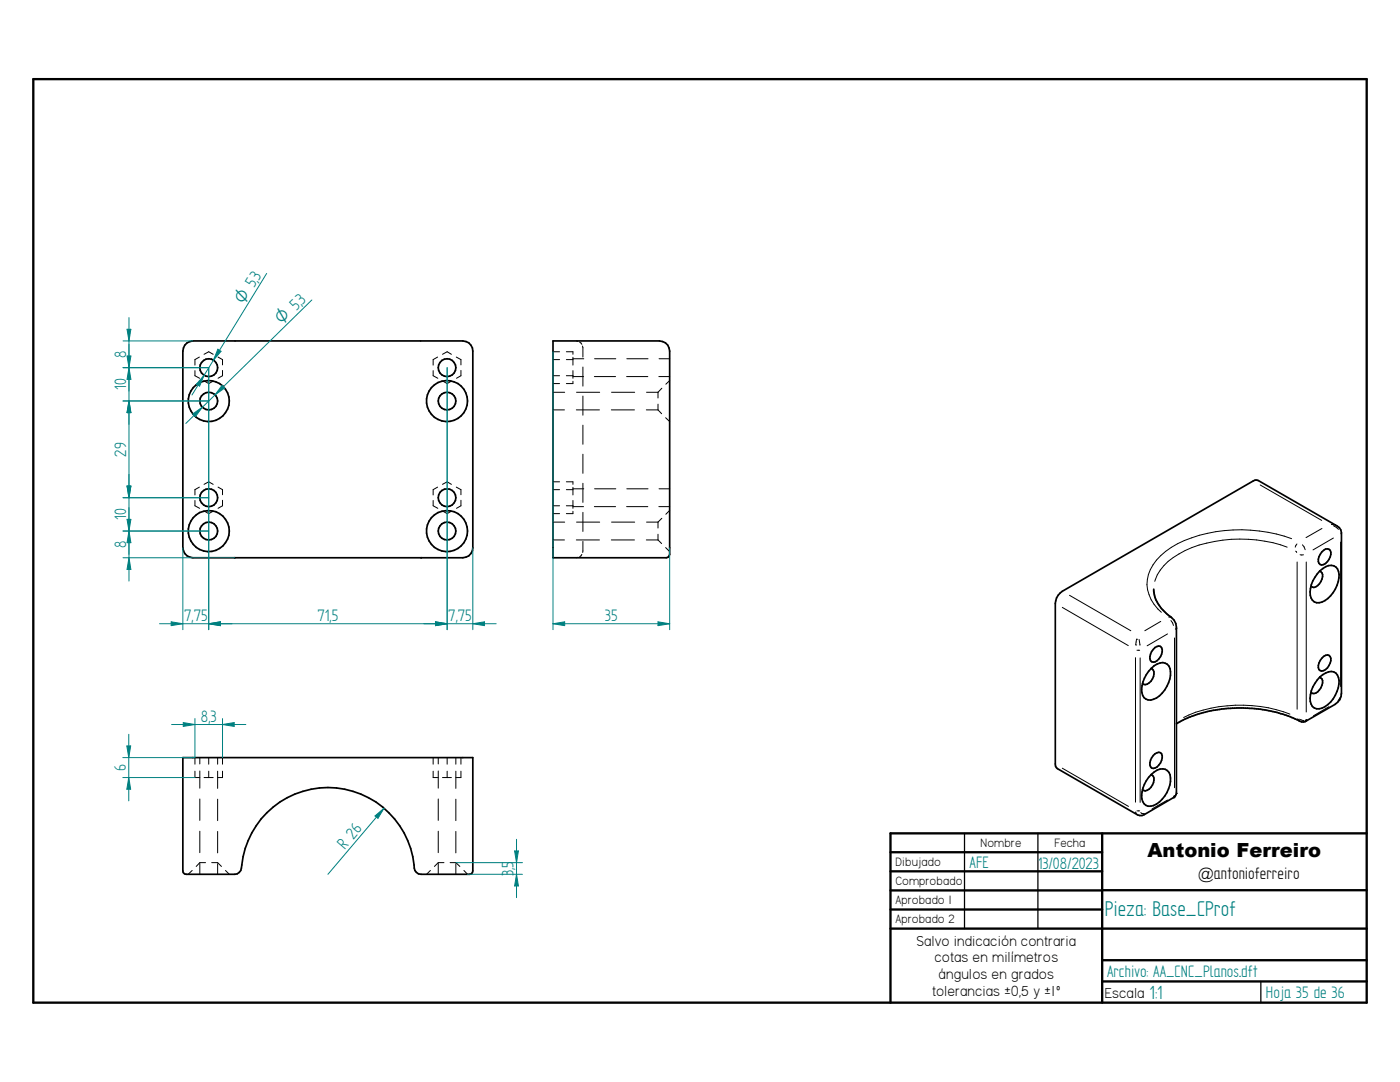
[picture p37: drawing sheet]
<svg xmlns="http://www.w3.org/2000/svg" width="279mm" height="216mm" viewBox="0 0 279 216" stroke-linecap="round" stroke-linejoin="round" font-family="sans-serif">
<defs><g id="words">
<text font-size="4.8" fill="#008080" x="220.5" y="182.8">Pieza: Base_CProf</text>
<text font-size="4.3" fill="#008080" x="229.4" y="199.3">1:1</text>
<text font-size="3.9" x="229" y="171">Antonio Ferreiro</text>
<g font-size="3.7" fill="#008080">
<text x="51.6" y="56" transform="rotate(-58 51.6 56)">3</text>
<text x="60.4" y="60.9" transform="rotate(-44 60.4 60.9)">3</text>
<text x="25.1" y="71.5" transform="rotate(-90 25.1 71.5)">8</text>
<text x="25.1" y="77.9" transform="rotate(-90 25.1 77.9)">10</text>
<text x="25.1" y="91.1" transform="rotate(-90 25.1 91.1)">29</text>
<text x="25.1" y="103.8" transform="rotate(-90 25.1 103.8)">10</text>
<text x="25.1" y="109.3" transform="rotate(-90 25.1 109.3)">8</text>
<text x="36.7" y="123.9">7,75</text>
<text x="63.3" y="123.9">71,5</text>
<text x="89.5" y="123.9">7,75</text>
<text x="120.7" y="123.9">35</text>
<text x="40.1" y="144">8,3</text>
<text x="25.1" y="153.9" transform="rotate(-90 25.1 153.9)">6</text>
<text x="68.8" y="169.6" transform="rotate(-50 68.8 169.6)">R 26</text>
<text x="102.5" y="173.5" transform="rotate(-90 102.5 173.5)">,5</text>
<text x="193.5" y="173.1">AFE</text>
<text x="207.1" y="173.4">1</text>
<text x="208.1" y="173.4">3/08/2023</text>
<text x="102.5" y="174.8" transform="rotate(-90 102.5 174.8)">3</text>
<text x="220.9" y="194.9">Archivo: AA_CNC_Planos.dft</text>
<text x="252.6" y="199.1">Hoja 35 de 36</text>
</g>
<text font-size="3.7" x="239.1" y="175.4">@antonioferreiro</text>
<g font-size="3.6" fill="#008080">
<text x="48.6" y="60.9" transform="rotate(-58 48.6 60.9)">O 5,</text>
<text x="56.3" y="64.9" transform="rotate(-44 56.3 64.9)">O 5,</text>
</g>
<g font-size="3.3">
<text x="182.9" y="188.7">Salvo indicación contraria</text>
<text x="186.5" y="192">cotas en milímetros</text>
<text x="187.3" y="195.4">ángulos en grados</text>
<text x="186" y="198.7">tolerancias ±0,5 y ±1º</text>
<text x="220.5" y="199.2">Escala</text>
</g>
<g font-size="2.7">
<text x="178.7" y="172.8">Dibujado</text>
<text x="195.7" y="169">Nombre</text>
<text x="210.4" y="169">Fecha</text>
<text x="178.7" y="176.6">Comprobado</text>
<text x="178.7" y="180.4">Aprobado 1</text>
<text x="178.7" y="184.2">Aprobado 2</text>
</g>
</g></defs>
<path d="M6.6 15.8h266.2v184.3h-266.2zM177.7 170.1h42.3M177.7 173.9h42.3M177.7 177.7h42.3M220 166.3v33.8M220 177.6h52.8M272.8 166.3h-95.1v33.8M177.7 181.5h42.3M177.7 185.3h95.1M220 191.6h52.8M220 195.8h52.8" fill="none" stroke="#000" stroke-width=".47"/>
<path d="M192.5 166.3v19M207.1 166.3v19M251.6 195.8v4.3" fill="none" stroke="#000" stroke-width=".25"/>
<g fill="none" stroke="#000" stroke-width=".34">
<path d="M37.3 68.4l1.2-.4h53.9a1.97 1.97 0 0 1 2 2.1v39.2a2.03 2.03 0 0 1-2 2h-53.9a2.03 2.03 0 0 1-2-2v-39.2l.4-1.2zM110.4 68h21.2a2.03 2.03 0 0 1 2 2.1v40.5l-.1 .4-.2 .2-.3 .1h-22.6zM230.3 117.6a5.8 5.8 0 0 0 1.5 3.9l1.2 1.1a3.6 3.6 0 0 1 1.8 2.5v33l-.1 .4-.4 .6M263.4 114a.82 .82 0 0 1 .5 1.1 2.54 2.54 0 0 1-1.7 2.1l-.6-.2M263.4 113.9a3 3 0 0 1 2.8-1 2.46 2.46 0 0 1 .9 3.1 5.6 5.6 0 0 1-3.8 4.3 1.75 1.75 0 0 1-1.8-2.2 6.4 6.4 0 0 1 1.9-4.2zM263.8 110.2a1.08 1.08 0 0 1 1.7-.4 2.4 2.4 0 0 1-1.7 2.9 1.24 1.24 0 0 1-.3-2.1zM229.7 133.4a1.31 1.31 0 0 1 .3 2.1 1.83 1.83 0 0 1-1.7 1.1l-.3-.2M229.8 133.3a2.48 2.48 0 0 1 3.2-.8 3.4 3.4 0 0 1 .2 3.7 5.5 5.5 0 0 1-3.5 3.5 1.75 1.75 0 0 1-1.9-2.2 6.4 6.4 0 0 1 2-4.2zM230.5 129.2l.4-.2a.68 .68 0 0 1 1 .6 2.44 2.44 0 0 1-1.7 2.5 .81 .81 0 0 1-.7-1.1 2.82 2.82 0 0 1 1-1.8zM263.4 135.2a.97 .97 0 0 1 .4 1.5 1.88 1.88 0 0 1-1.9 1.6l-.3-.2M263.4 135.1a2.57 2.57 0 0 1 3.2-.8 3.2 3.2 0 0 1 .2 3.7 5.2 5.2 0 0 1-3.5 3.4 1.7 1.7 0 0 1-1.8-2.1 6.4 6.4 0 0 1 1.9-4.2zM263.8 131.4a1.08 1.08 0 0 1 1.7-.4 2.38 2.38 0 0 1-1.7 2.9 .81 .81 0 0 1-.7-1.1l.1-.5z"/>
<path d="M36.5 151.2h57.9l-.1 22.9-.2 .3-.4 .1h-9.7a1.51 1.51 0 0 1-1.4-1.9 17.3 17.3 0 0 0-17.5-15.5 17.3 17.3 0 0 0-16.9 16.1 1.39 1.39 0 0 1-1.3 1.3h-9.7l-.6-.4zM229.7 154.6a1.25 1.25 0 0 1 .3 2 1.38 1.38 0 0 1-2 1M229.8 154.5a2.39 2.39 0 0 1 3.2-.7 3.3 3.3 0 0 1 .2 3.6 5.5 5.5 0 0 1-3.5 3.5 1.74 1.74 0 0 1-1.9-2.2 6.4 6.4 0 0 1 2-4.2zM230.2 150.7a1.11 1.11 0 0 1 1.6-.3 2.33 2.33 0 0 1-1.6 2.9 1.02 1.02 0 0 1-.6-1.6zM260.6 143.9l5.8-3.4a2.54 2.54 0 0 0 1.3-2.2v-32l-.1-.6-.3-.4-.5-.4-15.7-9-.6-.1-.4 .2-38.1 22a3.1 3.1 0 0 0-1.4 2.4v32l.2 .8 16.2 9.4 .5 .1 .8-.1 5.9-3.5 .2-.3M260.7 143.6l-.1 .2a1.39 1.39 0 0 1-1.8-.2 28.9 28.9 0 0 0-17.1-1.8 23.2 23.2 0 0 0-6.9 2.6"/>
<circle cx="41.7" cy="73.4" r="1.77"/>
<circle cx="89.2" cy="73.4" r="1.77"/>
<circle cx="41.7" cy="99.3" r="1.77"/>
<circle cx="41.7" cy="80" r="4.1"/>
<circle cx="41.7" cy="80" r="1.76"/>
<circle cx="89.2" cy="99.3" r="1.77"/>
<circle cx="89.2" cy="80" r="4.1"/>
<circle cx="89.2" cy="80" r="1.76"/>
<circle cx="41.7" cy="106" r="1.77"/>
<circle cx="41.7" cy="106" r="4.1"/>
<circle cx="89.2" cy="106" r="1.77"/>
<circle cx="89.2" cy="106" r="4.1"/>
</g>
<g fill="none" stroke="#000" stroke-width=".2">
<path d="M38.9 74v1l.9 .5M39.8 71.2l-.9 .6v1.1M40.7 70.7l1-.5 .8 .5M40.8 76l.9 .5 .9-.5M43.5 71.2l.9 .6v1M44.4 73.9v1.1l-.9 .5M86.4 74v1l1 .5M87.3 71.2l-.9 .6v1.1M88.3 70.7l.9-.5 .9 .5M88.3 76l.9 .5 .9-.5M91.1 71.2l.9 .6v1M92 73.9v1.1l-.9 .5"/>
<path d="M110.4 75h1.3M110.4 71.8h1.3M110.4 70.2h1.3M110.4 76.5h1.3M110.4 78.3h2.3M113 70.2h1.3v.5M113 75h1.3M113 71.8h1.3M114.3 71.3v1.6M114.3 74v1.5M114.3 76.1v.4h-1.3M114.3 71.6h2.2"/>
<path d="M114.3 75.1h2.2M115 68l.3 .1M115.1 78.3h4.6M115.7 68.2l.4 .5M116.2 69l.1 2.2M116.3 73.2v3.8M116.3 79v3.8M118.6 75.1h4.3M118.7 71.6h4.2M122 78.3h4.7M125.1 75.1h4.2M125.1 71.6h4.2"/>
<path d="M129 78.3h2.3M131.3 78.3v1.1M131.5 75.1h2.1M131.5 71.6h2.1M132.1 77.5l-.8 .8M133.6 75.9l-.7 .8M38.9 99.9v1l.9 .5M39.8 97.2l-.9 .5v1.1M40.7 96.6l1-.5 .8 .5M43.5 97.2l.9 .5v1M44.4 99.8v1.1l-.9 .5M86.4 99.9v1l1 .5"/>
<path d="M87.3 97.2l-.9 .5v1.1M88.3 96.6l.9-.5 .9 .5M91.1 97.2l.9 .5v1M92 99.8v1.1l-.9 .5M110.4 97.7h1.3M110.4 96.1h1.3M110.4 81.8h2.2M113 96.1h1.3v.5M113 97.7h1.3M114.3 97.2v1.6M114.3 99.9v1.5M114.3 97.5h2.2"/>
<path d="M115 81.8h4.6M116.3 84.8v3.8M116.3 90.6v3.8M116.3 96.4v3.8M118.7 97.5h4.2M122 81.8h4.6M125.1 97.5h4.2M129 81.8h2.3M131.3 80.6v1.2M131.3 81.8l.7 .7M131.5 97.5h2.1M132.8 83.4l.8 .7"/>
<path d="M251.5 96.8l12.3 7M40.8 102l.9 .5 .9-.5M88.3 102l.9 .5 .9-.5M110.4 100.9h1.3M110.4 102.5h1.3M110.4 104.2h2.3M110.4 107.7h2.2M113 100.9h1.3M114.3 102v.5h-1.3M114.3 101.1h2.2M115 107.7h4.6M115.1 104.2h4.6"/>
<path d="M115.4 111.2l-.4 .1M116.1 110.6l-.4 .5M116.3 102.2v3.8M116.3 108v2.2M118.6 101.1h4.3M122 107.7h4.6M122 104.2h4.7M125.1 101.1h4.2M129 107.7h2.3M129 104.2h2.3M131.3 104.2v1.2M131.3 106.6v1.1"/>
<path d="M131.3 107.7l.7 .8M131.5 101.1h2.1M132.1 103.4l-.8 .8M132.8 109.3l.8 .8M133.6 101.9l-.7 .7M213.4 118.8l12.3 7.1M256.9 109.2a27.8 27.8 0 0 0-20.4 .7 10.9 10.9 0 0 0-5.9 5.7l-.1 .4M257.8 107.5a29.9 29.9 0 0 0-22.8 1 10.3 10.3 0 0 0-6 7.2 7.4 7.4 0 0 0 2.8 6.5M258.6 110l.2 .2M258.8 108.5l-.3 .7M258.9 112.1v29.4M259.5 110.7h.6"/>
<path d="M259.9 108.7l.6 1M260.7 112.1v30M263.8 105.5l-3.2 1.8M265.7 104.6h.1M265.8 104.6l.6 .1M266.1 107.4l-4.1 2.3M266.1 104.9l1 .7M266.4 104.7h.1M267.5 108.2v28.8M267.7 106.4l-.1 .1M212 121.2l13.2 7.6M226.6 131.2v28.9"/>
<path d="M226.7 128.7h.1M226.8 127.6h.1M226.8 127.6l-.1 1.1M226.9 129.8h.3M227.2 129.8h.1M227.3 127.6l.2 1.1M227.5 131.3v28.8M231.6 124l-3.1 1.9M233 126.5l-4.1 2.4M233.3 123.1h.3M233.7 123.8l.5 1M234.4 127.3v29.9"/>
<path d="M234.7 125.4h.1M234.7 125.4l-.1 .2M267.4 139.2l-.4 .6M267.7 138.5l-.1 .1M38.9 151.2v1.3M38.9 153.9v1.3h.9M39.9 151.2v1.2M39.9 153.8v3.5M39.9 159.4v4.3M40.7 155.2h1.8M41.7 151.2v1.3M41.7 153.9v1.3"/>
<path d="M43.4 151.2v1.3M43.4 153.9v3.4M43.4 159.5v4.2M44.4 151.2v1.3M44.4 153.9v1.3h-.9M86.4 151.2v1.3M86.4 153.9v1.3h.9M87.5 151.2v1.2M87.5 153.8v3.5M87.5 159.4v4.3M88.3 155.2h1.8M89.2 151.2v1.3"/>
<path d="M89.2 153.9v1.3M91 151.2v1.3M91 153.9v3.4M91 159.5v4.2M92 151.2v1.3M92 153.9v1.3h-.9M212 153.3l13.2 7.6M233 159.6l-3.1 1.8M234.4 158.8h.1M234.4 159h.1M234.8 158.3h.1M234.8 158.3l-.2 .3"/>
<path d="M257.4 142.5a27.5 27.5 0 0 0-21.2 .7M259 143.4l.2 .3M259.3 143.5l.7 .3M260.1 143.8h.1M260.6 143.8h.1M260.7 143.6h.1M260.7 143.8h.1M265.2 141l-3.1 1.8M266.6 140.3l-.1 .1M38.4 173.7l-.9 .8M39.9 165.9v4.2M39.9 172.3v2.2"/>
<path d="M41 172.1h-1.1l-.7 .8M42.2 172.1h1.2l.8 .8M43.4 165.9v4.3M43.4 172.3v2.2M45 173.7l.8 .8M85.9 173.7l-.8 .8M87.5 165.9v4.2M87.5 172.3v2.2M88.6 172.1h-1.1l-.8 .8M89.8 172.1h1.2l.8 .8M91 165.9v4.3M91 172.3v2.2"/>
<path d="M92.6 173.7l.7 .8M226.7 162l.1 .3M226.9 161.8h.3M227.2 161.8h.1M227.7 162.1l.4 .2M228.1 162.3h.1M228.5 162.3l-.1 .1"/>
</g>
<circle cx="234.2" cy="159.1" r=".17" fill="#000"/>
<path d="M41.7 73.4v52.2M36.5 109.3v16.3M41.7 124.5l2.3-.4v.7z" fill="none" stroke="#008080" stroke-width=".2"/>
<path d="M41.7 124.5l2.3-.4v.7z" fill="#008080"/>
<path d="M34.2 124.1l2.3 .4-2.3 .3z" fill="none" stroke="#008080" stroke-width=".2"/>
<path d="M34.2 124.1l2.3 .4-2.3 .3z" fill="#008080"/>
<path d="M41.7 73.4v52.2M89.2 73.4v52.2M31.8 124.5h14.5M41.7 124.5l2.3-.4v.7z" fill="none" stroke="#008080" stroke-width=".2"/>
<path d="M41.7 124.5l2.3-.4v.7z" fill="#008080"/>
<path d="M86.9 124.1l2.3 .4-2.3 .3z" fill="none" stroke="#008080" stroke-width=".2"/>
<path d="M86.9 124.1l2.3 .4-2.3 .3z" fill="#008080"/>
<path d="M89.2 73.4v52.2M94.4 109.3v16.3M41.7 124.5h47.5M86.9 124.1l2.3 .4-2.3 .3z" fill="none" stroke="#008080" stroke-width=".2"/>
<path d="M86.9 124.1l2.3 .4-2.3 .3z" fill="#008080"/>
<path d="M94.4 124.5l2.3-.4v.7z" fill="none" stroke="#008080" stroke-width=".2"/>
<path d="M94.4 124.5l2.3-.4v.7z" fill="#008080"/>
<path d="M24.6 68h13.9M24.6 73.4h17.1M25.4 65.7h.7l-.4 2.3zM84.6 124.5h14.4" fill="none" stroke="#008080" stroke-width=".2"/>
<path d="M25.4 65.7h.7l-.4 2.3z" fill="#008080"/>
<path d="M25.7 73.4l.4 2.3h-.7z" fill="none" stroke="#008080" stroke-width=".2"/>
<path d="M25.7 73.4l.4 2.3h-.7z" fill="#008080"/>
<path d="M24.6 73.4h17.1M25.4 71h.7l-.4 2.4zM25.7 63.4v14.6M24.6 80h17.1" fill="none" stroke="#008080" stroke-width=".2"/>
<path d="M25.4 71h.7l-.4 2.4z" fill="#008080"/>
<path d="M25.7 80l.4 2.3h-.7z" fill="none" stroke="#008080" stroke-width=".2"/>
<path d="M25.7 80l.4 2.3h-.7z" fill="#008080"/>
<path d="M25.7 68.7v16M24.6 80h17.1M24.6 99.3h17.1M25.7 80l.4 2.3h-.7z" fill="none" stroke="#008080" stroke-width=".2"/>
<path d="M25.7 80l.4 2.3h-.7z" fill="#008080"/>
<path d="M25.4 97h.7l-.4 2.3z" fill="none" stroke="#008080" stroke-width=".2"/>
<path d="M25.4 97h.7l-.4 2.3z" fill="#008080"/>
<path d="M24.6 99.3h17.1M25.4 97h.7l-.4 2.3zM25.7 80v19.3M24.6 106h17.1" fill="none" stroke="#008080" stroke-width=".2"/>
<path d="M25.4 97h.7l-.4 2.3z" fill="#008080"/>
<path d="M25.7 106l.4 2.3h-.7z" fill="none" stroke="#008080" stroke-width=".2"/>
<path d="M25.7 106l.4 2.3h-.7z" fill="#008080"/>
<path d="M25.7 94.7v15.9M24.6 106h17.1M24.6 111.3h22.2M25.4 103.6h.7l-.4 2.4z" fill="none" stroke="#008080" stroke-width=".2"/>
<path d="M25.4 103.6h.7l-.4 2.4z" fill="#008080"/>
<path d="M25.7 111.3l.4 2.3h-.7z" fill="none" stroke="#008080" stroke-width=".2"/>
<path d="M25.7 111.3l.4 2.3h-.7z" fill="#008080"/>
<path d="M25.7 101.3v14.7M74.8 162.8l1.8-1.5-1.2 2zM76.6 161.3l-11.2 13.2" fill="none" stroke="#008080" stroke-width=".2"/>
<path d="M74.8 162.8l1.8-1.5-1.2 2z" fill="#008080"/>
<path d="M36.6 144.2l2.3 .4-2.3 .3zM38.9 143.4v7.8M44.4 143.4v7.8" fill="none" stroke="#008080" stroke-width=".2"/>
<path d="M36.6 144.2l2.3 .4-2.3 .3z" fill="#008080"/>
<path d="M44.4 144.6l2.3-.4v.7z" fill="none" stroke="#008080" stroke-width=".2"/>
<path d="M44.4 144.6l2.3-.4v.7z" fill="#008080"/>
<path d="M53.2 54.6l-14.9 24.2M40.7 74.9l-.9 2.1-.6-.3zM34.2 144.6h14.9" fill="none" stroke="#008080" stroke-width=".2"/>
<path d="M40.7 74.9l-.9 2.1-.6-.3z" fill="#008080"/>
<path d="M43.5 69.7l.6 .4-1.5 1.8z" fill="none" stroke="#008080" stroke-width=".2"/>
<path d="M43.5 69.7l.6 .4-1.5 1.8z" fill="#008080"/>
<path d="M62.2 59.9l-25.1 24.6M38.5 82.6l1.9-1.4-1.4 1.9z" fill="none" stroke="#008080" stroke-width=".2"/>
<path d="M38.5 82.6l1.9-1.4-1.4 1.9z" fill="#008080"/>
<path d="M44.3 76.9l.5 .5-1.9 1.4z" fill="none" stroke="#008080" stroke-width=".2"/>
<path d="M44.3 76.9l.5 .5-1.9 1.4z" fill="#008080"/>
<path d="M24.5 155.2h14.4M24.5 151.2h14.4M25.7 155.2l.4 2.3h-.8z" fill="none" stroke="#008080" stroke-width=".2"/>
<path d="M25.7 155.2l.4 2.3h-.8z" fill="#008080"/>
<path d="M25.3 148.8h.8l-.4 2.4z" fill="none" stroke="#008080" stroke-width=".2"/>
<path d="M25.3 148.8h.8l-.4 2.4z" fill="#008080"/>
<path d="M25.7 146.5v13.3M91 172.1h13.3M93.3 174.5h11M102.7 169.8h.8l-.4 2.3z" fill="none" stroke="#008080" stroke-width=".2"/>
<path d="M102.7 169.8h.8l-.4 2.3z" fill="#008080"/>
<path d="M103.1 174.5l.4 2.3h-.8z" fill="none" stroke="#008080" stroke-width=".2"/>
<path d="M103.1 174.5l.4 2.3h-.8z" fill="#008080"/>
<path d="M110.4 70.1v55.5M133.6 109.3v16.3M110.4 124.5l2.3-.4v.7zM103.1 167.5v11.6" fill="none" stroke="#008080" stroke-width=".2"/>
<path d="M110.4 124.5l2.3-.4v.7z" fill="#008080"/>
<path d="M131.3 124.1l2.3 .4-2.3 .3z" fill="none" stroke="#008080" stroke-width=".2"/>
<path d="M131.3 124.1l2.3 .4-2.3 .3z" fill="#008080"/>
<path d="M110.4 124.5h23.2" fill="none" stroke="#008080" stroke-width=".2"/>
<use href="#words"/>
</svg>
